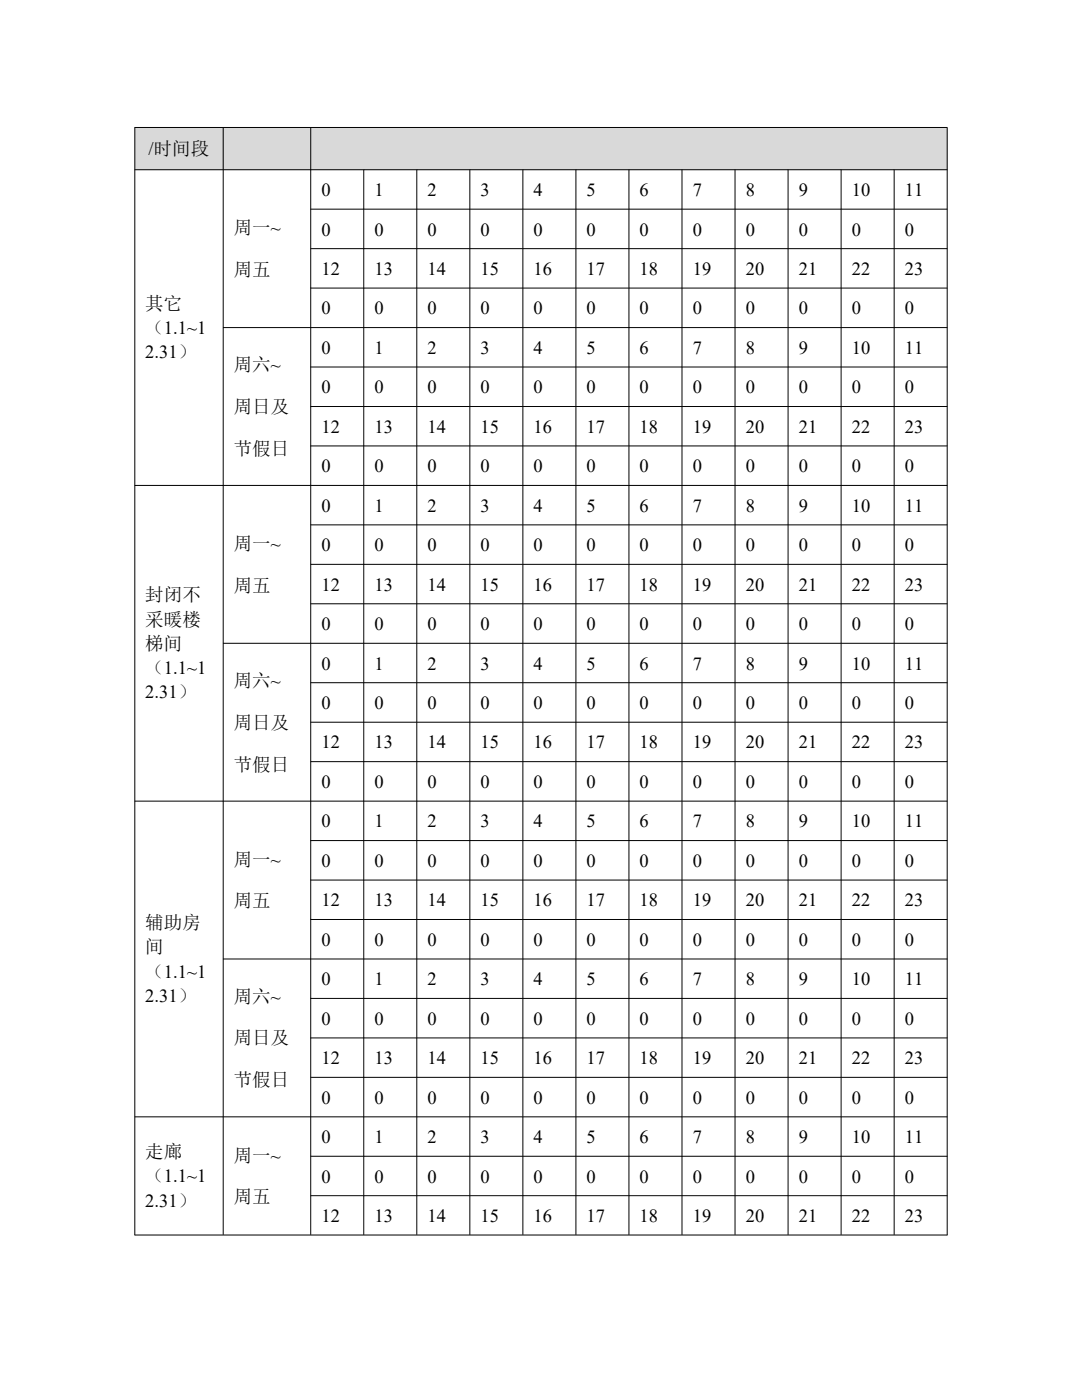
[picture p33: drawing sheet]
<svg xmlns="http://www.w3.org/2000/svg" width="216mm" height="279mm" viewBox="0 0 216 279" stroke-linecap="round" stroke-linejoin="round" font-family="sans-serif">
<defs><g id="words">
<g font-size="3.7">
<text x="29.6" y="31">/时间段</text>
<text x="64.1" y="39.1">0</text>
<text x="74.7" y="39.1">1</text>
<text x="85.3" y="39.1">2</text>
<text x="95.9" y="39.1">3</text>
<text x="106.5" y="39.1">4</text>
<text x="117.1" y="39.1">5</text>
<text x="127.6" y="39.1">6</text>
<text x="138.2" y="39.1">7</text>
<text x="148.8" y="39.1">8</text>
<text x="159.4" y="39.1">9</text>
<text x="170" y="39.1">10</text>
<text x="180.6" y="39.1">11</text>
<text x="46.7" y="46.8">周一~</text>
<text x="64.1" y="47">0</text>
<text x="74.7" y="47">0</text>
<text x="85.3" y="47">0</text>
<text x="95.9" y="47">0</text>
<text x="106.5" y="47">0</text>
<text x="117.1" y="47">0</text>
<text x="127.6" y="47">0</text>
<text x="138.2" y="47">0</text>
<text x="148.8" y="47">0</text>
<text x="159.4" y="47">0</text>
<text x="170" y="47">0</text>
<text x="180.6" y="47">0</text>
<text x="46.7" y="55.1">周五</text>
<text x="64.1" y="54.9">12</text>
<text x="74.7" y="54.9">13</text>
<text x="85.3" y="54.9">14</text>
<text x="95.9" y="54.9">15</text>
<text x="106.5" y="54.9">16</text>
<text x="117.1" y="54.9">17</text>
<text x="127.6" y="54.9">18</text>
<text x="138.2" y="54.9">19</text>
<text x="148.8" y="54.9">20</text>
<text x="159.4" y="54.9">21</text>
<text x="170" y="54.9">22</text>
<text x="180.6" y="54.9">23</text>
<text x="29" y="61.9">其它</text>
<text x="64.1" y="62.8">0</text>
<text x="74.7" y="62.8">0</text>
<text x="85.3" y="62.8">0</text>
<text x="95.9" y="62.8">0</text>
<text x="106.5" y="62.8">0</text>
<text x="117.1" y="62.8">0</text>
<text x="127.6" y="62.8">0</text>
<text x="138.2" y="62.8">0</text>
<text x="148.8" y="62.8">0</text>
<text x="159.4" y="62.8">0</text>
<text x="170" y="62.8">0</text>
<text x="180.6" y="62.8">0</text>
<text x="29" y="66.7">（1.1~1</text>
<text x="29" y="71.5">2.31）</text>
<text x="64.1" y="70.6">0</text>
<text x="74.7" y="70.6">1</text>
<text x="85.3" y="70.6">2</text>
<text x="95.9" y="70.6">3</text>
<text x="106.5" y="70.6">4</text>
<text x="117.1" y="70.6">5</text>
<text x="127.6" y="70.6">6</text>
<text x="138.2" y="70.6">7</text>
<text x="148.8" y="70.6">8</text>
<text x="159.4" y="70.6">9</text>
<text x="170" y="70.6">10</text>
<text x="180.6" y="70.6">11</text>
<text x="46.7" y="74.1">周六~</text>
<text x="46.7" y="82.4">周日及</text>
<text x="64.1" y="78.5">0</text>
<text x="74.7" y="78.5">0</text>
<text x="85.3" y="78.5">0</text>
<text x="95.9" y="78.5">0</text>
<text x="106.5" y="78.5">0</text>
<text x="117.1" y="78.5">0</text>
<text x="127.6" y="78.5">0</text>
<text x="138.2" y="78.5">0</text>
<text x="148.8" y="78.5">0</text>
<text x="159.4" y="78.5">0</text>
<text x="170" y="78.5">0</text>
<text x="180.6" y="78.5">0</text>
<text x="64.1" y="86.4">12</text>
<text x="74.7" y="86.4">13</text>
<text x="85.3" y="86.4">14</text>
<text x="95.9" y="86.4">15</text>
<text x="106.5" y="86.4">16</text>
<text x="117.1" y="86.4">17</text>
<text x="127.6" y="86.4">18</text>
<text x="138.2" y="86.4">19</text>
<text x="148.8" y="86.4">20</text>
<text x="159.4" y="86.4">21</text>
<text x="170" y="86.4">22</text>
<text x="180.6" y="86.4">23</text>
<text x="46.7" y="90.7">节假日</text>
<text x="64.1" y="94.3">0</text>
<text x="74.7" y="94.3">0</text>
<text x="85.3" y="94.3">0</text>
<text x="95.9" y="94.3">0</text>
<text x="106.5" y="94.3">0</text>
<text x="117.1" y="94.3">0</text>
<text x="127.6" y="94.3">0</text>
<text x="138.2" y="94.3">0</text>
<text x="148.8" y="94.3">0</text>
<text x="159.4" y="94.3">0</text>
<text x="170" y="94.3">0</text>
<text x="180.6" y="94.3">0</text>
<text x="64.1" y="102.1">0</text>
<text x="74.7" y="102.1">1</text>
<text x="85.3" y="102.1">2</text>
<text x="95.9" y="102.1">3</text>
<text x="106.5" y="102.1">4</text>
<text x="117.1" y="102.1">5</text>
<text x="127.6" y="102.1">6</text>
<text x="138.2" y="102.1">7</text>
<text x="148.8" y="102.1">8</text>
<text x="159.4" y="102.1">9</text>
<text x="170" y="102.1">10</text>
<text x="180.6" y="102.1">11</text>
<text x="46.7" y="109.7">周一~</text>
<text x="64.1" y="110">0</text>
<text x="74.7" y="110">0</text>
<text x="85.3" y="110">0</text>
<text x="95.9" y="110">0</text>
<text x="106.5" y="110">0</text>
<text x="117.1" y="110">0</text>
<text x="127.6" y="110">0</text>
<text x="138.2" y="110">0</text>
<text x="148.8" y="110">0</text>
<text x="159.4" y="110">0</text>
<text x="170" y="110">0</text>
<text x="180.6" y="110">0</text>
<text x="46.7" y="118.1">周五</text>
<text x="64.1" y="117.9">12</text>
<text x="74.7" y="117.9">13</text>
<text x="85.3" y="117.9">14</text>
<text x="95.9" y="117.9">15</text>
<text x="106.5" y="117.9">16</text>
<text x="117.1" y="117.9">17</text>
<text x="127.6" y="117.9">18</text>
<text x="138.2" y="117.9">19</text>
<text x="148.8" y="117.9">20</text>
<text x="159.4" y="117.9">21</text>
<text x="170" y="117.9">22</text>
<text x="180.6" y="117.9">23</text>
<text x="29" y="120">封闭不</text>
<text x="29" y="124.9">采暖楼</text>
<text x="64.1" y="125.7">0</text>
<text x="74.7" y="125.7">0</text>
<text x="85.3" y="125.7">0</text>
<text x="95.9" y="125.7">0</text>
<text x="106.5" y="125.7">0</text>
<text x="117.1" y="125.7">0</text>
<text x="127.6" y="125.7">0</text>
<text x="138.2" y="125.7">0</text>
<text x="148.8" y="125.7">0</text>
<text x="159.4" y="125.7">0</text>
<text x="170" y="125.7">0</text>
<text x="180.6" y="125.7">0</text>
<text x="29" y="129.6">梯间</text>
<text x="29" y="134.5">（1.1~1</text>
<text x="46.7" y="137.1">周六~</text>
<text x="64.1" y="133.6">0</text>
<text x="74.7" y="133.6">1</text>
<text x="85.3" y="133.6">2</text>
<text x="95.9" y="133.6">3</text>
<text x="106.5" y="133.6">4</text>
<text x="117.1" y="133.6">5</text>
<text x="127.6" y="133.6">6</text>
<text x="138.2" y="133.6">7</text>
<text x="148.8" y="133.6">8</text>
<text x="159.4" y="133.6">9</text>
<text x="170" y="133.6">10</text>
<text x="180.6" y="133.6">11</text>
<text x="29" y="139.3">2.31）</text>
<text x="64.1" y="141.5">0</text>
<text x="74.7" y="141.5">0</text>
<text x="85.3" y="141.5">0</text>
<text x="95.9" y="141.5">0</text>
<text x="106.5" y="141.5">0</text>
<text x="117.1" y="141.5">0</text>
<text x="127.6" y="141.5">0</text>
<text x="138.2" y="141.5">0</text>
<text x="148.8" y="141.5">0</text>
<text x="159.4" y="141.5">0</text>
<text x="170" y="141.5">0</text>
<text x="180.6" y="141.5">0</text>
<text x="46.7" y="145.4">周日及</text>
<text x="64.1" y="149.4">12</text>
<text x="74.7" y="149.4">13</text>
<text x="85.3" y="149.4">14</text>
<text x="95.9" y="149.4">15</text>
<text x="106.5" y="149.4">16</text>
<text x="117.1" y="149.4">17</text>
<text x="127.6" y="149.4">18</text>
<text x="138.2" y="149.4">19</text>
<text x="148.8" y="149.4">20</text>
<text x="159.4" y="149.4">21</text>
<text x="170" y="149.4">22</text>
<text x="180.6" y="149.4">23</text>
<text x="46.7" y="153.8">节假日</text>
<text x="64.1" y="157.3">0</text>
<text x="74.7" y="157.3">0</text>
<text x="85.3" y="157.3">0</text>
<text x="95.9" y="157.3">0</text>
<text x="106.5" y="157.3">0</text>
<text x="117.1" y="157.3">0</text>
<text x="127.6" y="157.3">0</text>
<text x="138.2" y="157.3">0</text>
<text x="148.8" y="157.3">0</text>
<text x="159.4" y="157.3">0</text>
<text x="170" y="157.3">0</text>
<text x="180.6" y="157.3">0</text>
<text x="64.1" y="165.1">0</text>
<text x="74.7" y="165.1">1</text>
<text x="85.3" y="165.1">2</text>
<text x="95.9" y="165.1">3</text>
<text x="106.5" y="165.1">4</text>
<text x="117.1" y="165.1">5</text>
<text x="127.6" y="165.1">6</text>
<text x="138.2" y="165.1">7</text>
<text x="148.8" y="165.1">8</text>
<text x="159.4" y="165.1">9</text>
<text x="170" y="165.1">10</text>
<text x="180.6" y="165.1">11</text>
<text x="46.7" y="172.7">周一~</text>
<text x="64.1" y="173">0</text>
<text x="74.7" y="173">0</text>
<text x="85.3" y="173">0</text>
<text x="95.9" y="173">0</text>
<text x="106.5" y="173">0</text>
<text x="117.1" y="173">0</text>
<text x="127.6" y="173">0</text>
<text x="138.2" y="173">0</text>
<text x="148.8" y="173">0</text>
<text x="159.4" y="173">0</text>
<text x="170" y="173">0</text>
<text x="180.6" y="173">0</text>
<text x="29" y="185.4">辅助房</text>
<text x="46.7" y="181.1">周五</text>
<text x="64.1" y="180.9">12</text>
<text x="74.7" y="180.9">13</text>
<text x="85.3" y="180.9">14</text>
<text x="95.9" y="180.9">15</text>
<text x="106.5" y="180.9">16</text>
<text x="117.1" y="180.9">17</text>
<text x="127.6" y="180.9">18</text>
<text x="138.2" y="180.9">19</text>
<text x="148.8" y="180.9">20</text>
<text x="159.4" y="180.9">21</text>
<text x="170" y="180.9">22</text>
<text x="180.6" y="180.9">23</text>
<text x="29" y="190.3">间</text>
<text x="64.1" y="188.8">0</text>
<text x="74.7" y="188.8">0</text>
<text x="85.3" y="188.8">0</text>
<text x="95.9" y="188.8">0</text>
<text x="106.5" y="188.8">0</text>
<text x="117.1" y="188.8">0</text>
<text x="127.6" y="188.8">0</text>
<text x="138.2" y="188.8">0</text>
<text x="148.8" y="188.8">0</text>
<text x="159.4" y="188.8">0</text>
<text x="170" y="188.8">0</text>
<text x="180.6" y="188.8">0</text>
<text x="29" y="195.1">（1.1~1</text>
<text x="64.1" y="196.7">0</text>
<text x="74.7" y="196.7">1</text>
<text x="85.3" y="196.7">2</text>
<text x="95.9" y="196.7">3</text>
<text x="106.5" y="196.7">4</text>
<text x="117.1" y="196.7">5</text>
<text x="127.6" y="196.7">6</text>
<text x="138.2" y="196.7">7</text>
<text x="148.8" y="196.7">8</text>
<text x="159.4" y="196.7">9</text>
<text x="170" y="196.7">10</text>
<text x="180.6" y="196.7">11</text>
<text x="29" y="199.9">2.31）</text>
<text x="46.7" y="200.1">周六~</text>
<text x="46.7" y="208.4">周日及</text>
<text x="64.1" y="204.5">0</text>
<text x="74.7" y="204.5">0</text>
<text x="85.3" y="204.5">0</text>
<text x="95.9" y="204.5">0</text>
<text x="106.5" y="204.5">0</text>
<text x="117.1" y="204.5">0</text>
<text x="127.6" y="204.5">0</text>
<text x="138.2" y="204.5">0</text>
<text x="148.8" y="204.5">0</text>
<text x="159.4" y="204.5">0</text>
<text x="170" y="204.5">0</text>
<text x="180.6" y="204.5">0</text>
<text x="64.1" y="212.4">12</text>
<text x="74.7" y="212.4">13</text>
<text x="85.3" y="212.4">14</text>
<text x="95.9" y="212.4">15</text>
<text x="106.5" y="212.4">16</text>
<text x="117.1" y="212.4">17</text>
<text x="127.6" y="212.4">18</text>
<text x="138.2" y="212.4">19</text>
<text x="148.8" y="212.4">20</text>
<text x="159.4" y="212.4">21</text>
<text x="170" y="212.4">22</text>
<text x="180.6" y="212.4">23</text>
<text x="46.7" y="216.8">节假日</text>
<text x="64.1" y="220.3">0</text>
<text x="74.7" y="220.3">0</text>
<text x="85.3" y="220.3">0</text>
<text x="95.9" y="220.3">0</text>
<text x="106.5" y="220.3">0</text>
<text x="117.1" y="220.3">0</text>
<text x="127.6" y="220.3">0</text>
<text x="138.2" y="220.3">0</text>
<text x="148.8" y="220.3">0</text>
<text x="159.4" y="220.3">0</text>
<text x="170" y="220.3">0</text>
<text x="180.6" y="220.3">0</text>
<text x="29" y="231.2">走廊</text>
<text x="46.7" y="231.8">周一~</text>
<text x="64.1" y="228.2">0</text>
<text x="74.7" y="228.2">1</text>
<text x="85.3" y="228.2">2</text>
<text x="95.9" y="228.2">3</text>
<text x="106.5" y="228.2">4</text>
<text x="117.1" y="228.2">5</text>
<text x="127.6" y="228.2">6</text>
<text x="138.2" y="228.2">7</text>
<text x="148.8" y="228.2">8</text>
<text x="159.4" y="228.2">9</text>
<text x="170" y="228.2">10</text>
<text x="180.6" y="228.2">11</text>
<text x="29" y="236">（1.1~1</text>
<text x="64.1" y="236">0</text>
<text x="74.7" y="236">0</text>
<text x="85.3" y="236">0</text>
<text x="95.9" y="236">0</text>
<text x="106.5" y="236">0</text>
<text x="117.1" y="236">0</text>
<text x="127.6" y="236">0</text>
<text x="138.2" y="236">0</text>
<text x="148.8" y="236">0</text>
<text x="159.4" y="236">0</text>
<text x="170" y="236">0</text>
<text x="180.6" y="236">0</text>
<text x="29" y="240.8">2.31）</text>
<text x="46.7" y="240.2">周五</text>
<text x="64.1" y="243.9">12</text>
<text x="74.7" y="243.9">13</text>
<text x="85.3" y="243.9">14</text>
<text x="95.9" y="243.9">15</text>
<text x="106.5" y="243.9">16</text>
<text x="117.1" y="243.9">17</text>
<text x="127.6" y="243.9">18</text>
<text x="138.2" y="243.9">19</text>
<text x="148.8" y="243.9">20</text>
<text x="159.4" y="243.9">21</text>
<text x="170" y="243.9">22</text>
<text x="180.6" y="243.9">23</text>
</g>
</g></defs>
<g fill="#d9d9d9">
<path d="M26.9 25.5h17.7v8.4h-17.7z" fill-rule="evenodd"/>
<path d="M44.5 25.5h17.5v8.4h-17.5z" fill-rule="evenodd"/>
<path d="M62 25.5h127v8.4h-127z" fill-rule="evenodd"/>
</g>
<g fill="none" stroke="#000" stroke-width=".2">
<path d="M26.9 25.4h162.1M26.9 33.9h162.1M26.9 25.4v221.1M44.5 25.4v221M62 25.4v221M72.6 33.8v212.6M83.2 33.8v212.6M93.8 33.8v212.6M104.3 33.8v212.6M114.9 33.8v212.6M125.5 33.8v212.6M136.1 33.8v212.6"/>
<path d="M146.7 33.8v212.6M157.3 33.8v212.6M167.8 33.8v212.6M178.4 33.8v212.6M189 25.5v221M62 41.7h127M62 49.6h127M62 57.5h127M44.5 65.4h144.5M62 73.2h127M26.9 96.9h162.1M62 81.1h127"/>
<path d="M62 89h127M62 104.7h127M62 112.6h127M44.5 128.4h144.5M62 120.5h127M62 136.2h127M26.9 159.9h162.1M62 144.1h127M62 152h127M62 167.8h127M62 175.6h127M44.5 191.4h144.5"/>
<path d="M62 183.5h127M62 199.3h127M62 207.1h127M62 215h127M26.9 222.9h162.1M62 230.8h127M62 238.6h127M26.9 246.5h162.1"/>
</g>
<use href="#words"/>
</svg>
